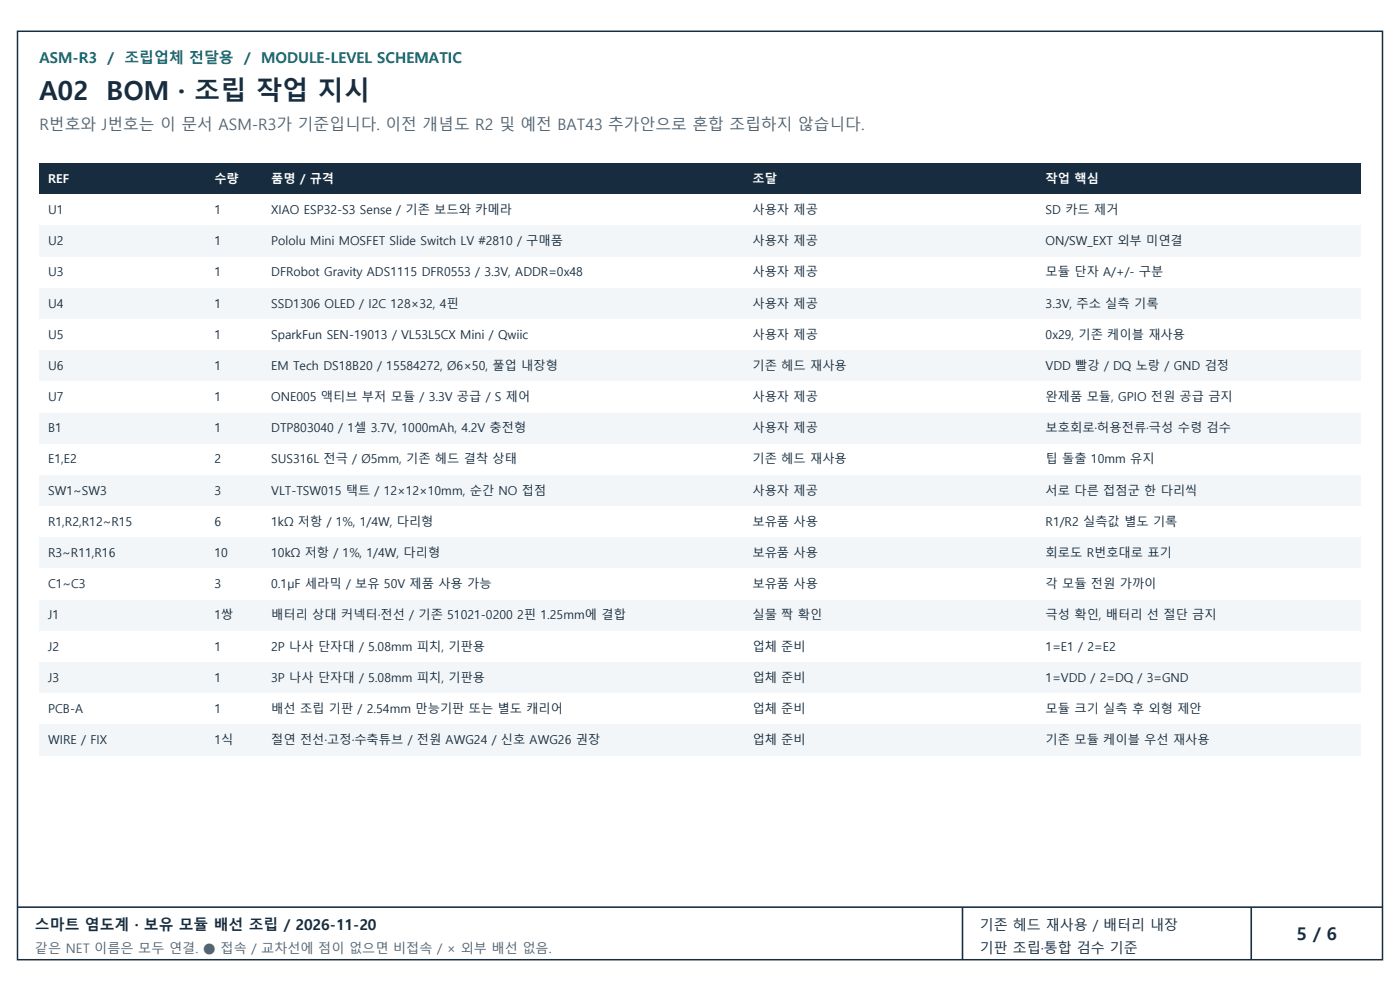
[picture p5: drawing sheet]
<svg xmlns="http://www.w3.org/2000/svg" width="420mm" height="297mm" viewBox="0 0 420 297" stroke-linecap="round" stroke-linejoin="round" font-family="sans-serif">
<defs><g id="words">
<g font-size="7.9" fill="#172c3e">
<text x="11.8" y="30.1">A02</text>
<text x="32" y="30.1">BOM · 조립 작업 지시</text>
</g>
<text font-size="5.2" fill="#172c3e" x="389" y="281.6">5 / 6</text>
<text font-size="4.7" fill="#526471" x="11.8" y="39">R번호와 J번호는 이 문서 ASM-R3가 기준입니다. 이전 개념도 R2 및 예전 BAT43 추가안으로 혼합 조립하지 않습니다.</text>
<g font-size="4.5" fill="#076d70">
<text x="11.8" y="18.8">ASM-R3</text>
<text x="32.2" y="18.8">/ 조립업체 전달용</text>
<text x="73.3" y="18.8">/ MODULE-LEVEL SCHEMATIC</text>
</g>
<text font-size="4.5" fill="#172c3e" x="10.5" y="278.7">스마트 염도계 · 보유 모듈 배선 조립 / 2026-11-20</text>
<g font-size="4.2" fill="#172c3e">
<text x="294" y="278.7">기존 헤드 재사용 / 배터리 내장</text>
<text x="294" y="285.5">기판 조립·통합 검수 기준</text>
</g>
<text font-size="3.9" fill="#526471" x="10.5" y="285.5">같은 NET 이름은 모두 연결. ● 접속 / 교차선에 점이 없으면 비접속 / × 외부 배선 없음.</text>
<g font-size="3.7" fill="#fff">
<text x="14.4" y="54.8">REF</text>
<text x="64.3" y="54.8">수량</text>
<text x="81.4" y="54.8">품명 / 규격</text>
<text x="225.7" y="54.8">조달</text>
<text x="313.7" y="54.8">작업 핵심</text>
</g>
<g font-size="3.7" fill="#172c3e">
<text x="14.4" y="64.1">U1</text>
<text x="64.3" y="64.1">1</text>
<text x="81.4" y="64.1">XIAO ESP32-S3 Sense / 기존 보드와 카메라</text>
<text x="225.7" y="64.1">사용자 제공</text>
<text x="313.7" y="64.1">SD 카드 제거</text>
<text x="14.4" y="73.5">U2</text>
<text x="64.3" y="73.5">1</text>
<text x="81.4" y="73.5">Pololu Mini MOSFET Slide Switch LV #2810 / 구매품</text>
<text x="225.7" y="73.5">사용자 제공</text>
<text x="313.7" y="73.5">ON/SW_EXT 외부 미연결</text>
<text x="14.4" y="82.8">U3</text>
<text x="64.3" y="82.8">1</text>
<text x="81.4" y="82.8">DFRobot Gravity ADS1115 DFR0553 / 3.3V, ADDR=0x48</text>
<text x="225.7" y="82.8">사용자 제공</text>
<text x="313.7" y="82.8">모듈 단자 A/+/- 구분</text>
<text x="14.4" y="92.2">U4</text>
<text x="64.3" y="92.2">1</text>
<text x="81.4" y="92.2">SSD1306 OLED / I2C 128×32, 4핀</text>
<text x="225.7" y="92.2">사용자 제공</text>
<text x="313.7" y="92.2">3.3V, 주소 실측 기록</text>
<text x="14.4" y="101.5">U5</text>
<text x="64.3" y="101.5">1</text>
<text x="81.4" y="101.5">SparkFun SEN-19013 / VL53L5CX Mini / Qwiic</text>
<text x="225.7" y="101.5">사용자 제공</text>
<text x="313.7" y="101.5">0x29, 기존 케이블 재사용</text>
<text x="14.4" y="110.9">U6</text>
<text x="64.3" y="110.9">1</text>
<text x="81.4" y="110.9">EM Tech DS18B20 / 15584272, Ø6×50, 풀업 내장형</text>
<text x="225.7" y="110.9">기존 헤드 재사용</text>
<text x="313.7" y="110.9">VDD 빨강 / DQ 노랑 / GND 검정</text>
<text x="14.4" y="120.2">U7</text>
<text x="64.3" y="120.2">1</text>
<text x="81.4" y="120.2">ONE005 액티브 부저 모듈 / 3.3V 공급 / S 제어</text>
<text x="225.7" y="120.2">사용자 제공</text>
<text x="313.7" y="120.2">완제품 모듈, GPIO 전원 공급 금지</text>
<text x="14.4" y="129.5">B1</text>
<text x="64.3" y="129.5">1</text>
<text x="81.4" y="129.5">DTP803040 / 1셀 3.7V, 1000mAh, 4.2V 충전형</text>
<text x="225.7" y="129.5">사용자 제공</text>
<text x="313.7" y="129.5">보호회로·허용전류·극성 수령 검수</text>
<text x="14.4" y="138.9">E1,E2</text>
<text x="64.3" y="138.9">2</text>
<text x="81.4" y="138.9">SUS316L 전극 / Ø5mm, 기존 헤드 결착 상태</text>
<text x="225.7" y="138.9">기존 헤드 재사용</text>
<text x="313.7" y="138.9">팁 돌출 10mm 유지</text>
<text x="14.4" y="148.2">SW1~SW3</text>
<text x="64.3" y="148.2">3</text>
<text x="81.4" y="148.2">VLT-TSW015 택트 / 12×12×10mm, 순간 NO 접점</text>
<text x="225.7" y="148.2">사용자 제공</text>
<text x="313.7" y="148.2">서로 다른 접점군 한 다리씩</text>
<text x="14.4" y="157.6">R1,R2,R12~R15</text>
<text x="64.3" y="157.6">6</text>
<text x="81.4" y="157.6">1kΩ 저항 / 1%, 1/4W, 다리형</text>
<text x="225.7" y="157.6">보유품 사용</text>
<text x="313.7" y="157.6">R1/R2 실측값 별도 기록</text>
<text x="14.4" y="166.9">R3~R11,R16</text>
<text x="64.3" y="166.9">10</text>
<text x="81.4" y="166.9">10kΩ 저항 / 1%, 1/4W, 다리형</text>
<text x="225.7" y="166.9">보유품 사용</text>
<text x="313.7" y="166.9">회로도 R번호대로 표기</text>
<text x="14.4" y="176.3">C1~C3</text>
<text x="64.3" y="176.3">3</text>
<text x="81.4" y="176.3">0.1µF 세라믹 / 보유 50V 제품 사용 가능</text>
<text x="225.7" y="176.3">보유품 사용</text>
<text x="313.7" y="176.3">각 모듈 전원 가까이</text>
<text x="14.4" y="185.6">J1</text>
<text x="64.3" y="185.6">1쌍</text>
<text x="81.4" y="185.6">배터리 상대 커넥터·전선 / 기존 51021-0200 2핀 1.25mm에 결합</text>
<text x="225.7" y="185.6">실물 짝 확인</text>
<text x="313.7" y="185.6">극성 확인, 배터리 선 절단 금지</text>
<text x="14.4" y="195">J2</text>
<text x="64.3" y="195">1</text>
<text x="81.4" y="195">2P 나사 단자대 / 5.08mm 피치, 기판용</text>
<text x="225.7" y="195">업체 준비</text>
<text x="313.7" y="195">1=E1 / 2=E2</text>
<text x="14.4" y="204.3">J3</text>
<text x="64.3" y="204.3">1</text>
<text x="81.4" y="204.3">3P 나사 단자대 / 5.08mm 피치, 기판용</text>
<text x="225.7" y="204.3">업체 준비</text>
<text x="313.7" y="204.3">1=VDD / 2=DQ / 3=GND</text>
<text x="14.4" y="213.7">PCB-A</text>
<text x="64.3" y="213.7">1</text>
<text x="81.4" y="213.7">배선 조립 기판 / 2.54mm 만능기판 또는 별도 캐리어</text>
<text x="225.7" y="213.7">업체 준비</text>
<text x="313.7" y="213.7">모듈 크기 실측 후 외형 제안</text>
<text x="14.4" y="223">WIRE / FIX</text>
<text x="64.3" y="223">1식</text>
<text x="81.4" y="223">절연 전선·고정·수축튜브 / 전원 AWG24 / 신호 AWG26 권장</text>
<text x="225.7" y="223">업체 준비</text>
<text x="313.7" y="223">기존 모듈 케이블 우선 재사용</text>
</g>
</g></defs>
<path d="M5.2 9.4h409.5v278.2h-409.5z" fill-rule="evenodd" fill="#fff" stroke="#172c3e" stroke-width=".45"/>
<path d="M5.2 271.9h409.5M288.7 271.9v15.7M375.4 271.9v15.7" fill="none" stroke="#172c3e" stroke-width=".47"/>
<path d="M11.8 49h396.4v9.4h-396.4z" fill-rule="evenodd" fill="#172c3e"/>
<path d="M11.8 58.4h396.4v9.3h-396.4z" fill-rule="evenodd" fill="#fff"/>
<path d="M11.8 67.7h396.4v9.3h-396.4z" fill-rule="evenodd" fill="#f3f6f8"/>
<path d="M11.8 77h396.4v9.4h-396.4z" fill-rule="evenodd" fill="#fff"/>
<path d="M11.8 86.4h396.4v9.3h-396.4z" fill-rule="evenodd" fill="#f3f6f8"/>
<path d="M11.8 95.7h396.4v9.4h-396.4z" fill-rule="evenodd" fill="#fff"/>
<path d="M11.8 105.1h396.4v9.3h-396.4z" fill-rule="evenodd" fill="#f3f6f8"/>
<path d="M11.8 114.4h396.4v9.4h-396.4z" fill-rule="evenodd" fill="#fff"/>
<path d="M11.8 123.8h396.4v9.3h-396.4z" fill-rule="evenodd" fill="#f3f6f8"/>
<path d="M11.8 133.1h396.4v9.4h-396.4z" fill-rule="evenodd" fill="#fff"/>
<path d="M11.8 142.5h396.4v9.3h-396.4z" fill-rule="evenodd" fill="#f3f6f8"/>
<path d="M11.8 151.8h396.4v9.4h-396.4z" fill-rule="evenodd" fill="#fff"/>
<path d="M11.8 161.2h396.4v9.3h-396.4z" fill-rule="evenodd" fill="#f3f6f8"/>
<path d="M11.8 170.5h396.4v9.3h-396.4z" fill-rule="evenodd" fill="#fff"/>
<path d="M11.8 179.8h396.4v9.4h-396.4z" fill-rule="evenodd" fill="#f3f6f8"/>
<path d="M11.8 189.2h396.4v9.3h-396.4z" fill-rule="evenodd" fill="#fff"/>
<path d="M11.8 198.5h396.4v9.4h-396.4z" fill-rule="evenodd" fill="#f3f6f8"/>
<path d="M11.8 207.9h396.4v9.3h-396.4z" fill-rule="evenodd" fill="#fff"/>
<path d="M11.8 217.2h396.4v9.4h-396.4z" fill-rule="evenodd" fill="#f3f6f8"/>
<use href="#words"/>
</svg>
